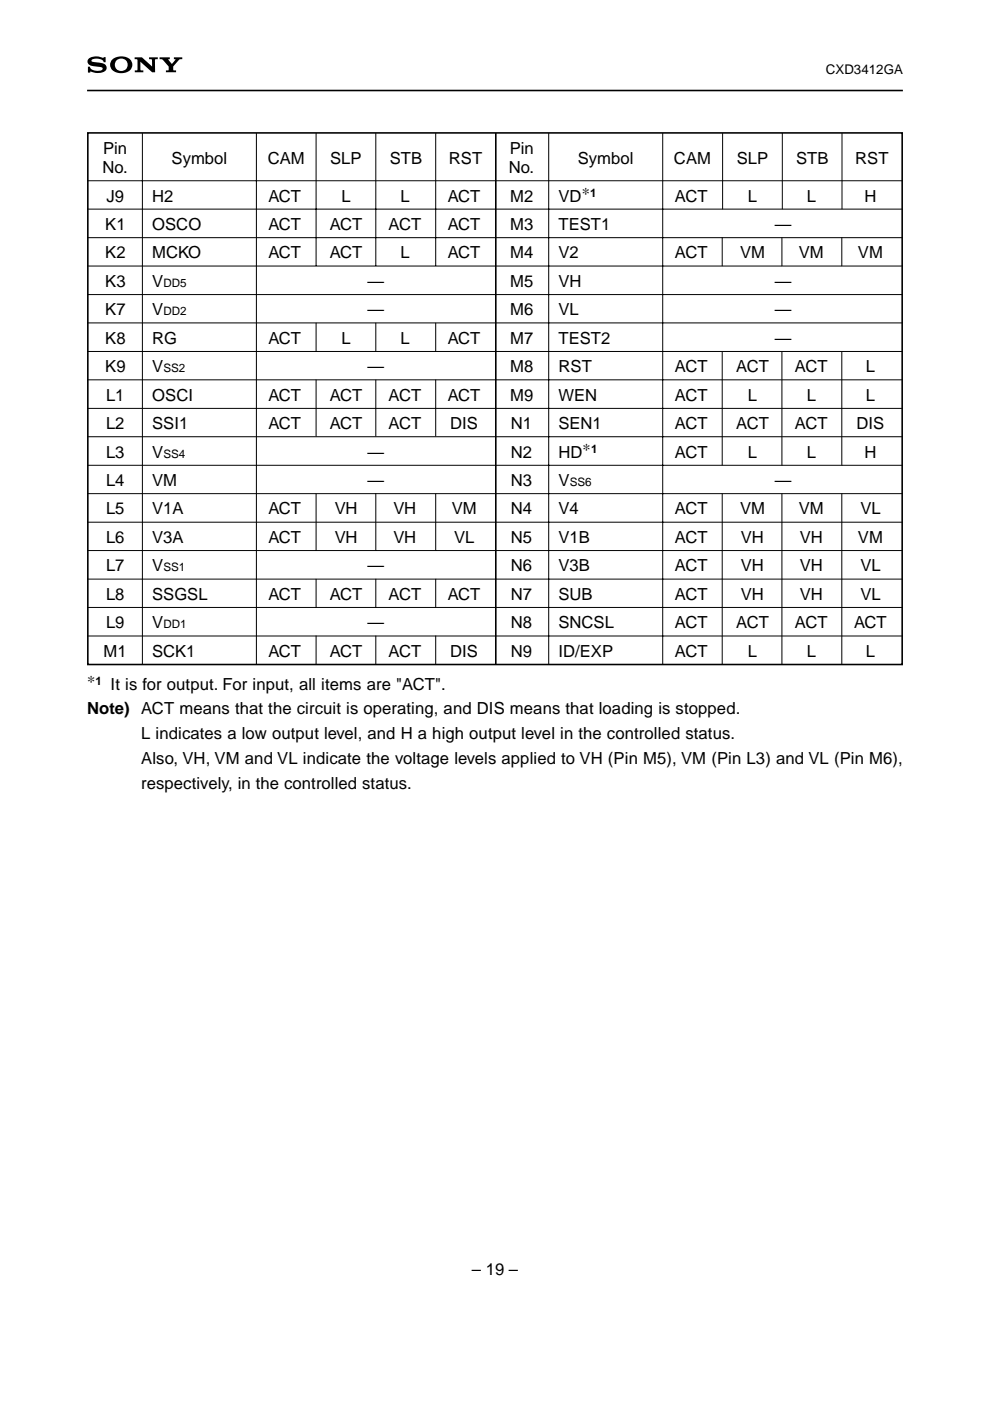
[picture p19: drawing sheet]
<svg xmlns="http://www.w3.org/2000/svg" width="210mm" height="297mm" viewBox="0 0 210 297" stroke-linecap="round" stroke-linejoin="round" font-family="sans-serif">
<defs><g id="words">
<g font-size="3.5">
<text x="21.9" y="32.7">Pin</text>
<text x="36.4" y="34.7">Symbol</text>
<text x="56.8" y="34.7">CAM</text>
<text x="70" y="34.7">SLP</text>
<text x="82.6" y="34.7">STB</text>
<text x="95.2" y="34.7">RST</text>
<text x="108.1" y="32.7">Pin</text>
<text x="122.5" y="34.7">Symbol</text>
<text x="142.9" y="34.7">CAM</text>
<text x="156.2" y="34.7">SLP</text>
<text x="168.8" y="34.7">STB</text>
<text x="181.3" y="34.7">RST</text>
<text x="21.8" y="36.7">No.</text>
<text x="107.9" y="36.7">No.</text>
<text x="123.4" y="41.7">∗</text>
<text x="22.6" y="42.7">J9</text>
<text x="32.3" y="42.7">H2</text>
<text x="56.9" y="42.7">ACT</text>
<text x="72.4" y="42.7">L</text>
<text x="84.9" y="42.7">L</text>
<text x="94.9" y="42.7">ACT</text>
<text x="108.2" y="42.7">M2</text>
<text x="118.4" y="42.7">VD</text>
<text x="143.1" y="42.7">ACT</text>
<text x="158.6" y="42.7">L</text>
<text x="171.1" y="42.7">L</text>
<text x="183.3" y="42.7">H</text>
<text x="22.3" y="48.7">K1</text>
<text x="32.3" y="48.7">OSCO</text>
<text x="56.9" y="48.7">ACT</text>
<text x="69.9" y="48.7">ACT</text>
<text x="82.4" y="48.7">ACT</text>
<text x="94.9" y="48.7">ACT</text>
<text x="108.2" y="48.7">M3</text>
<text x="118.4" y="48.7">TEST1</text>
<text x="164.3" y="48.7">—</text>
<text x="22.3" y="54.8">K2</text>
<text x="32.3" y="54.8">MCKO</text>
<text x="56.9" y="54.8">ACT</text>
<text x="69.9" y="54.8">ACT</text>
<text x="84.9" y="54.8">L</text>
<text x="94.9" y="54.8">ACT</text>
<text x="108.2" y="54.8">M4</text>
<text x="118.4" y="54.8">V2</text>
<text x="143.1" y="54.8">ACT</text>
<text x="156.9" y="54.8">VM</text>
<text x="169.4" y="54.8">VM</text>
<text x="181.9" y="54.8">VM</text>
<text x="22.3" y="60.8">K3</text>
<text x="32.3" y="60.8">V</text>
<text x="77.9" y="60.8">—</text>
<text x="108.2" y="60.8">M5</text>
<text x="118.4" y="60.8">VH</text>
<text x="164.3" y="60.8">—</text>
<text x="22.3" y="66.9">K7</text>
<text x="32.3" y="66.9">V</text>
<text x="77.9" y="66.9">—</text>
<text x="108.2" y="66.9">M6</text>
<text x="118.4" y="66.9">VL</text>
<text x="164.3" y="66.9">—</text>
<text x="22.3" y="72.9">K8</text>
<text x="32.3" y="72.9">RG</text>
<text x="56.9" y="72.9">ACT</text>
<text x="72.4" y="72.9">L</text>
<text x="84.9" y="72.9">L</text>
<text x="94.9" y="72.9">ACT</text>
<text x="108.2" y="72.9">M7</text>
<text x="118.4" y="72.9">TEST2</text>
<text x="164.3" y="72.9">—</text>
<text x="22.3" y="78.9">K9</text>
<text x="32.3" y="78.9">V</text>
<text x="77.9" y="78.9">—</text>
<text x="108.2" y="78.9">M8</text>
<text x="118.4" y="78.9">RST</text>
<text x="143.1" y="78.9">ACT</text>
<text x="156.1" y="78.9">ACT</text>
<text x="168.5" y="78.9">ACT</text>
<text x="183.6" y="78.9">L</text>
<text x="22.5" y="84.9">L1</text>
<text x="32.3" y="84.9">OSCI</text>
<text x="56.9" y="84.9">ACT</text>
<text x="69.9" y="84.9">ACT</text>
<text x="82.4" y="84.9">ACT</text>
<text x="94.9" y="84.9">ACT</text>
<text x="108.2" y="84.9">M9</text>
<text x="118.4" y="84.9">WEN</text>
<text x="143.1" y="84.9">ACT</text>
<text x="158.6" y="84.9">L</text>
<text x="171.1" y="84.9">L</text>
<text x="183.6" y="84.9">L</text>
<text x="22.5" y="91">L2</text>
<text x="32.3" y="91">SSI1</text>
<text x="56.9" y="91">ACT</text>
<text x="69.9" y="91">ACT</text>
<text x="82.4" y="91">ACT</text>
<text x="95.5" y="91">DIS</text>
<text x="108.3" y="91">N1</text>
<text x="118.4" y="91">SEN1</text>
<text x="143.1" y="91">ACT</text>
<text x="156.1" y="91">ACT</text>
<text x="168.5" y="91">ACT</text>
<text x="181.6" y="91">DIS</text>
<text x="22.5" y="97">L3</text>
<text x="32.3" y="97">V</text>
<text x="77.9" y="97">—</text>
<text x="108.3" y="97">N2</text>
<text x="118.4" y="97">HD</text>
<text x="123.5" y="96">∗</text>
<text x="143.1" y="97">ACT</text>
<text x="158.6" y="97">L</text>
<text x="171.1" y="97">L</text>
<text x="183.3" y="97">H</text>
<text x="22.5" y="103.1">L4</text>
<text x="32.3" y="103.1">VM</text>
<text x="77.9" y="103.1">—</text>
<text x="108.3" y="103.1">N3</text>
<text x="118.4" y="103.1">V</text>
<text x="164.3" y="103.1">—</text>
<text x="22.5" y="109.1">L5</text>
<text x="32.3" y="109.1">V1A</text>
<text x="56.9" y="109.1">ACT</text>
<text x="71" y="109.1">VH</text>
<text x="83.4" y="109.1">VH</text>
<text x="95.8" y="109.1">VM</text>
<text x="108.3" y="109.1">N4</text>
<text x="118.4" y="109.1">V4</text>
<text x="143.1" y="109.1">ACT</text>
<text x="156.9" y="109.1">VM</text>
<text x="169.4" y="109.1">VM</text>
<text x="182.4" y="109.1">VL</text>
<text x="22.5" y="115.1">L6</text>
<text x="32.3" y="115.1">V3A</text>
<text x="56.9" y="115.1">ACT</text>
<text x="71" y="115.1">VH</text>
<text x="83.4" y="115.1">VH</text>
<text x="96.3" y="115.1">VL</text>
<text x="108.3" y="115.1">N5</text>
<text x="118.4" y="115.1">V1B</text>
<text x="143.1" y="115.1">ACT</text>
<text x="157.1" y="115.1">VH</text>
<text x="169.6" y="115.1">VH</text>
<text x="181.9" y="115.1">VM</text>
<text x="22.5" y="121.1">L7</text>
<text x="32.3" y="121.1">V</text>
<text x="77.9" y="121.1">—</text>
<text x="108.3" y="121.1">N6</text>
<text x="118.4" y="121.1">V3B</text>
<text x="143.1" y="121.1">ACT</text>
<text x="157.1" y="121.1">VH</text>
<text x="169.6" y="121.1">VH</text>
<text x="182.4" y="121.1">VL</text>
<text x="22.5" y="127.2">L8</text>
<text x="32.3" y="127.2">SSGSL</text>
<text x="56.9" y="127.2">ACT</text>
<text x="69.9" y="127.2">ACT</text>
<text x="82.4" y="127.2">ACT</text>
<text x="94.9" y="127.2">ACT</text>
<text x="108.3" y="127.2">N7</text>
<text x="118.4" y="127.2">SUB</text>
<text x="143.1" y="127.2">ACT</text>
<text x="157.1" y="127.2">VH</text>
<text x="169.6" y="127.2">VH</text>
<text x="182.4" y="127.2">VL</text>
<text x="22.5" y="133.2">L9</text>
<text x="32.3" y="133.2">V</text>
<text x="77.9" y="133.2">—</text>
<text x="108.3" y="133.2">N8</text>
<text x="118.4" y="133.2">SNCSL</text>
<text x="143.1" y="133.2">ACT</text>
<text x="156.1" y="133.2">ACT</text>
<text x="168.5" y="133.2">ACT</text>
<text x="181.1" y="133.2">ACT</text>
<text x="22" y="139.2">M1</text>
<text x="32.3" y="139.2">SCK1</text>
<text x="56.9" y="139.2">ACT</text>
<text x="69.9" y="139.2">ACT</text>
<text x="82.4" y="139.2">ACT</text>
<text x="95.5" y="139.2">DIS</text>
<text x="108.3" y="139.2">N9</text>
<text x="118.4" y="139.2">ID/EXP</text>
<text x="143.1" y="139.2">ACT</text>
<text x="158.6" y="139.2">L</text>
<text x="171.1" y="139.2">L</text>
<text x="183.6" y="139.2">L</text>
<text x="18.5" y="145.2">∗</text>
<text x="23.5" y="146.2">It is for output. For input, all items are &quot;ACT&quot;.</text>
<text x="18.5" y="151.5">Note) ACT means that the circuit is operating, and DIS means that loading is stopped.</text>
<text x="29.9" y="156.8">L indicates a low output level, and H a high output level in the controlled status.</text>
<text x="29.9" y="162.1">Also, VH, VM and VL indicate the voltage levels applied to VH (Pin M5), VM (Pin L3) and VL (Pin M6),</text>
<text x="29.9" y="167.4">respectively, in the controlled status.</text>
<text x="100" y="270.3">– 19 –</text>
</g>
<text font-size="2.8" x="175.1" y="15.6">CXD3412GA</text>
<g font-size="2.5">
<text x="125.1" y="41.7">1</text>
<text x="34.6" y="60.8">DD5</text>
<text x="34.6" y="66.9">DD2</text>
<text x="34.6" y="78.9">SS2</text>
<text x="125.3" y="95.9">1</text>
<text x="34.6" y="97">SS4</text>
<text x="120.8" y="103.1">SS6</text>
<text x="34.6" y="121.1">SS1</text>
<text x="34.6" y="133.2">DD1</text>
<text x="20.2" y="145.1">1</text>
</g>
</g></defs>
<path d="M18.5 19.2h172.9M18.6 28.2h172.7v112.7h-172.7zM105.1 28.2v112.6" fill="none" stroke="#000" stroke-width=".34"/>
<path d="M18.7 12.5a3.4 3.4 0 0 1 3.3-.3v-.1h.4v1.1h-.4a1.73 1.73 0 0 0-2.6-.3 2.17 2.17 0 0 0 1.7 .4 1.17 1.17 0 0 1 1.2 .4 1.17 1.17 0 0 1 .1 1.2 3.6 3.6 0 0 1-3.3 .3v.2h-.5v-1.3h.5a1.74 1.74 0 0 0 2.4 .8l.3-.3a2.28 2.28 0 0 0-1.9-.6 1.04 1.04 0 0 1-1.1-.3 1.04 1.04 0 0 1-.1-1.2zM23.9 12.6a2.82 2.82 0 0 1 4 .5 1.79 1.79 0 0 1-1.8 2.4h-.4v-.5a1.32 1.32 0 0 0 1.2-1.9 1.32 1.32 0 0 0-2.3-.2 1.32 1.32 0 0 0 .8 2.1h.3v.5a1.91 1.91 0 0 1-2.2-2.4zM28.5 12.2h1.6l2.2 1.9-.1-1.5h-.6v-.4h1.9v.4h-.6v2.7h-.6l-2.5-2.2v1.8h.6v.4h-1.8v-.4l.5-.1 .1-2-.1-.2h-.6zM33.8 12.2h2.2v.3l-.3 .2 .7 .9 .8-.9-.3-.1v-.4h1.7v.4h-.5l-1.4 1.5v.7l.6 .1v.4h-2.1v-.4l.6-.1v-.5a3.1 3.1 0 0 0-1.2-1.6l-.8-.1z" fill="#000"/>
<g fill="none" stroke="#000" stroke-width=".21">
<path d="M18.5 38.3h172.9M30.2 28.2v112.6M54.4 28.2v112.6M67 28.2v28.2M79.7 28.2v28.2M92.4 28.2v28.2M116.3 28.2v112.6M140.5 28.2v112.6M153.2 28.2v16.2M165.9 28.2v16.2M178.5 28.2v16.2M18.5 44.3h172.9"/>
<path d="M18.5 50.4h172.9M18.5 56.4h172.9M153.1 50.3v6.1M165.8 50.3v6.1M178.5 50.3v6.1M18.5 62.5h172.9M18.5 68.5h172.9M18.5 74.5h172.9M67 68.4v6.2M79.7 68.4v6.2M92.4 68.4v6.2M153.1 74.6v24.1"/>
<path d="M165.8 74.6v24.1M178.5 74.6v24.1M18.5 80.5h172.9M18.5 86.6h172.9M18.5 92.6h172.9M18.5 98.7h172.9M67 80.5v12.1M79.7 80.5v12.1M92.4 80.5v12.1M18.5 104.7h172.9M18.5 110.7h172.9M18.5 116.7h172.9"/>
<path d="M67 104.7v12.1M79.7 104.6v12.2M92.4 104.7v12.1M153.1 104.7v36.1M165.8 104.7v36.1M178.5 104.7v36.1M18.5 122.8h172.9M18.5 128.8h172.9M18.5 134.8h172.9M67 122.7v6.1M67 134.8v6M79.7 122.7v6.1"/>
<path d="M79.7 134.8v6M92.4 122.7v6.1M92.4 134.8v6"/>
</g>
<use href="#words"/>
</svg>
